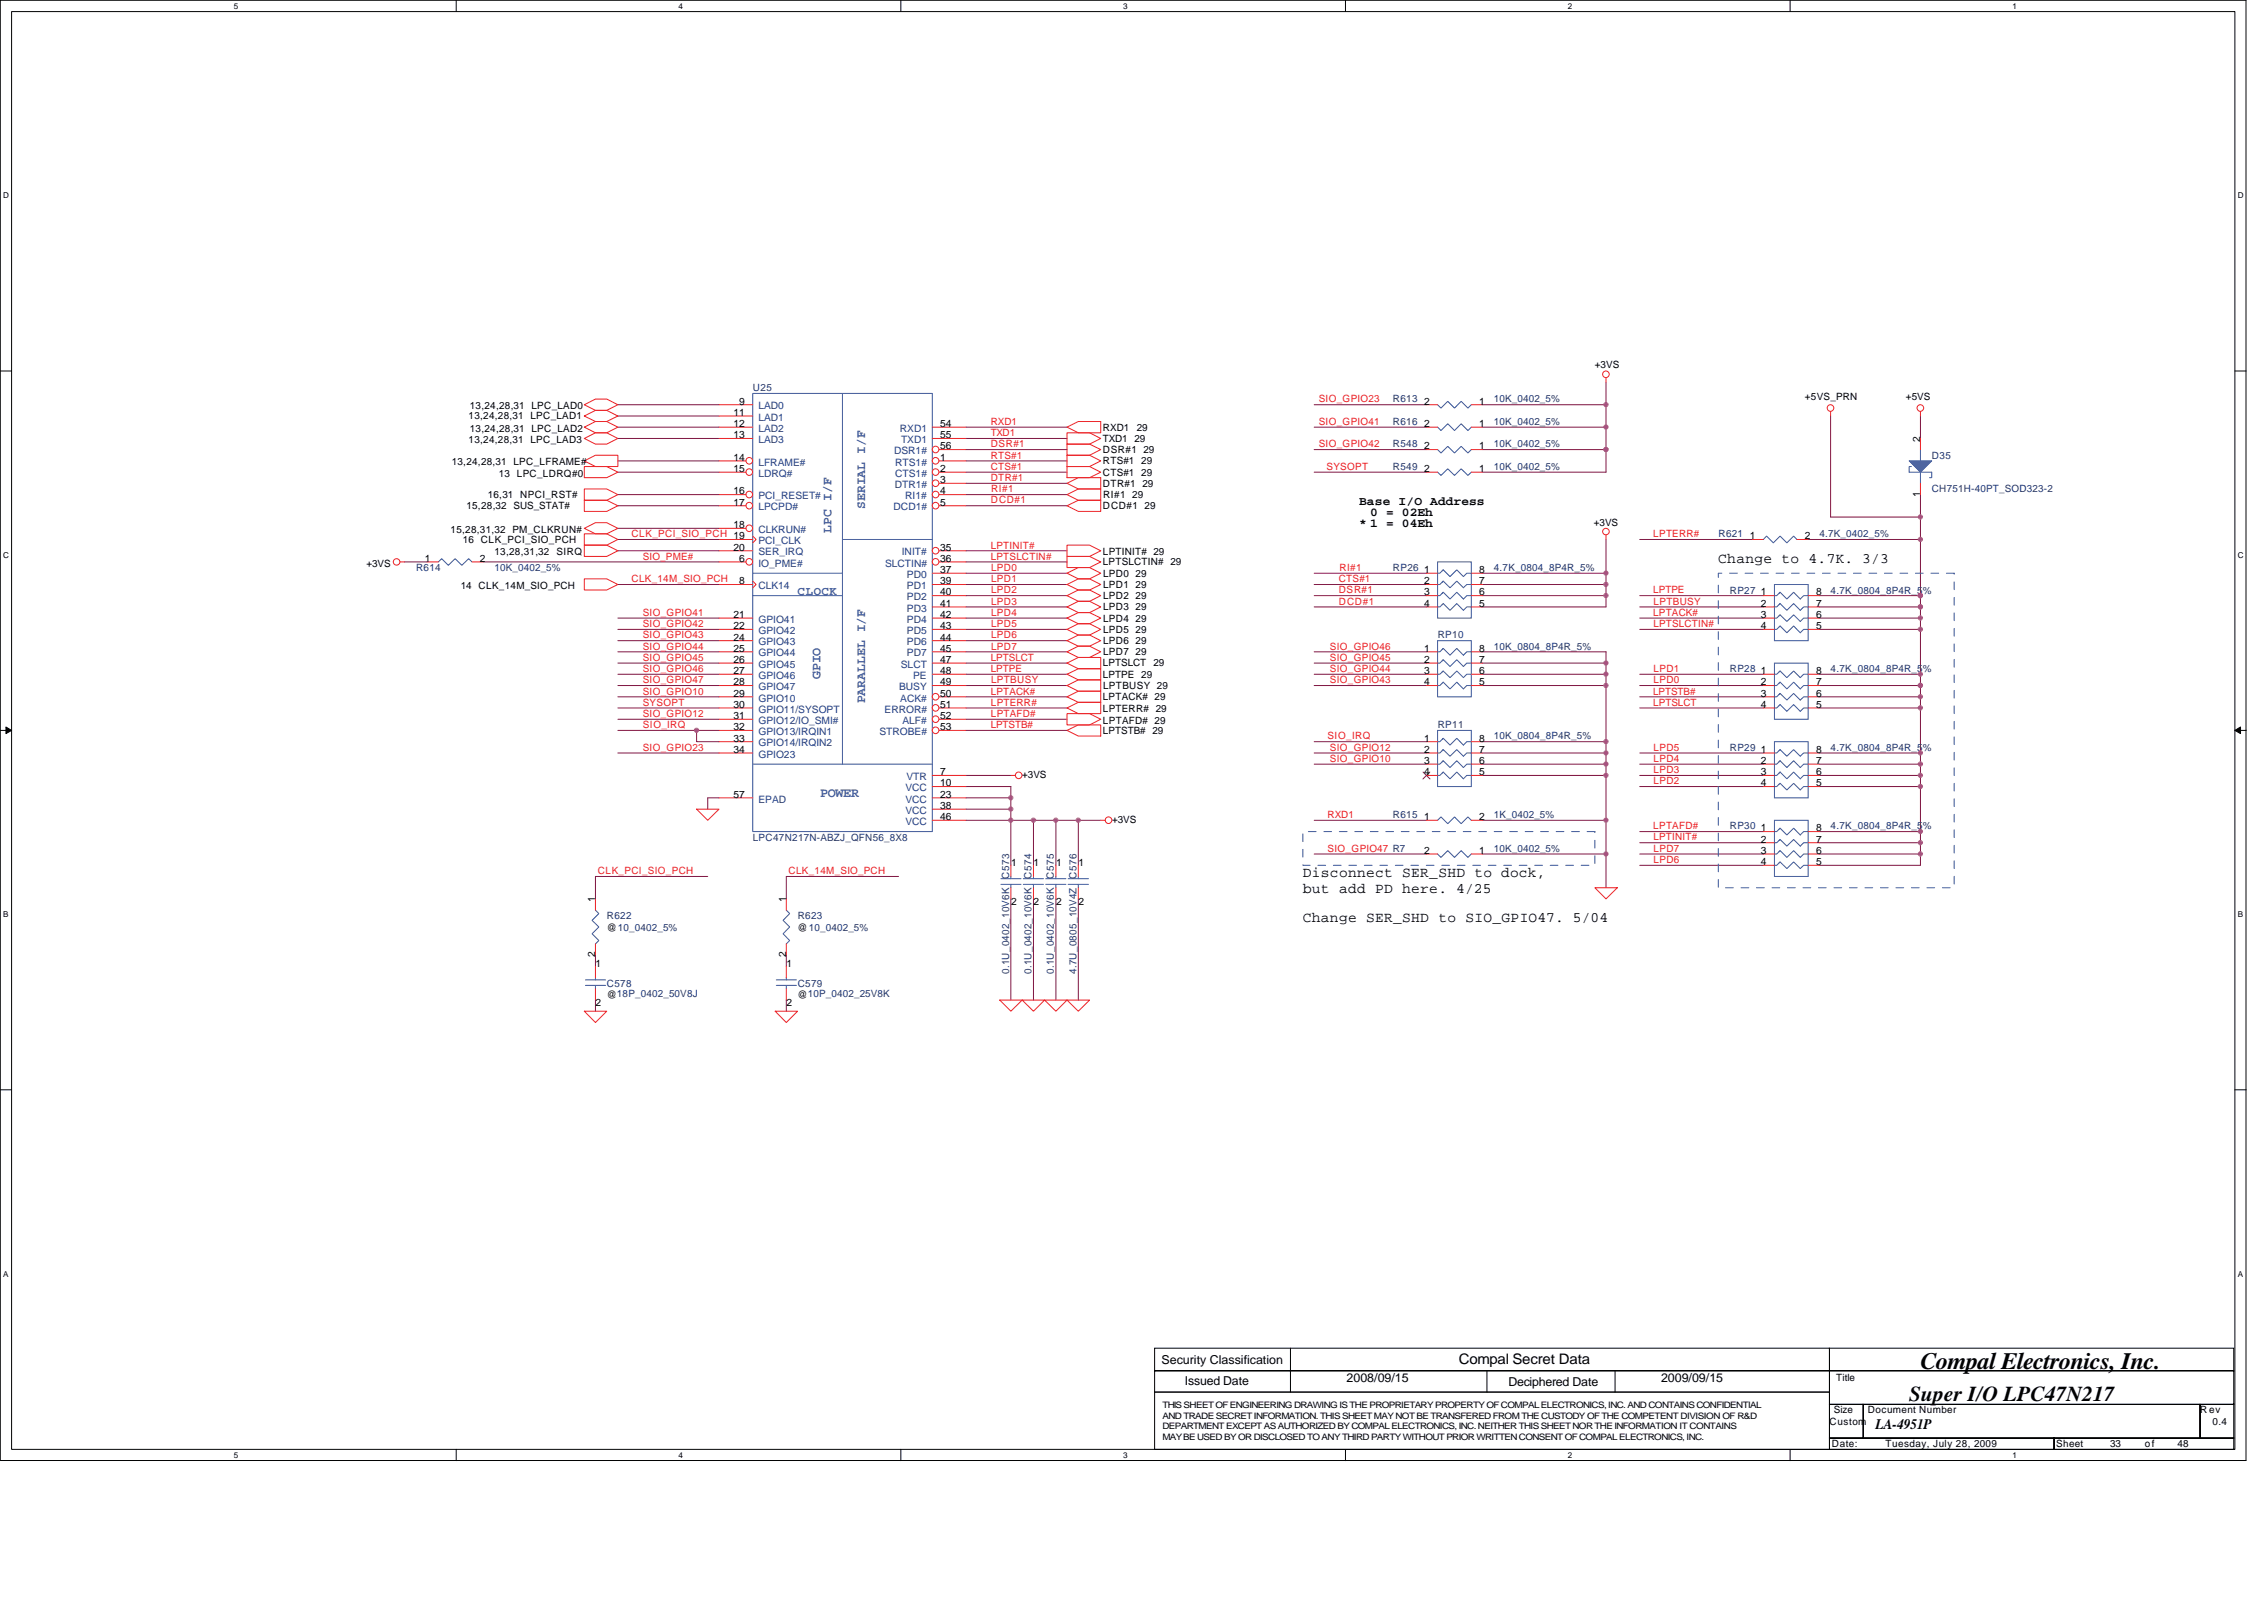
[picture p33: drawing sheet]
<svg xmlns="http://www.w3.org/2000/svg" width="297mm" height="210mm" viewBox="0 0 297 210" stroke-linecap="round" stroke-linejoin="round" font-family="sans-serif">
<defs><g id="words">
<text font-size="3.1" fill="#010202" x="252" y="179.6">Compal Electronics, Inc.</text>
<text font-size="2.8" fill="#010202" x="250.5" y="183.8">Super I/O LPC47N217</text>
<g font-size="1.9" fill="#010202">
<text x="225.4" y="73.8">Change to 4.7K. 3/3</text>
<text x="170.9" y="115">Disconnect SER_SHD to dock,</text>
<text x="170.9" y="117.1">but add PD here. 4/25</text>
<text x="170.9" y="120.9">Change SER_SHD to SIO_GPIO47. 5/04</text>
<text x="191.4" y="179">Compal Secret Data</text>
<text x="246.1" y="187.4">LA-4951P</text>
</g>
<g font-size="1.8" fill="#3953a4">
<text x="109.1" y="69.9" transform="rotate(-90 109.1 69.9)">LPC I/F</text>
<text x="113.5" y="66.8" transform="rotate(-90 113.5 66.8)">SERIAL I/F</text>
<text x="107.6" y="89" transform="rotate(-90 107.6 89)">GPIO</text>
<text x="113.5" y="92.3" transform="rotate(-90 113.5 92.3)">PARALLEL I/F</text>
<text x="107.6" y="104.6">POWER</text>
</g>
<g font-size="1.6" fill="#010202">
<text x="178.3" y="69.1">* 1 = 04Eh</text>
<text x="178.3" y="66.2">Base I/O Address</text>
<text x="179.8" y="67.7">0 = 02Eh</text>
<text x="152.4" y="178.9">Security Classification</text>
<text x="155.5" y="181.6">Issued Date</text>
<text x="176.7" y="181.2">2008/09/15</text>
<text x="197.9" y="181.8">Deciphered Date</text>
<text x="217.9" y="181.2">2009/09/15</text>
</g>
<text font-size="1.6" fill="#3953a4" x="104.6" y="78">CLOCK</text>
<g font-size="1.3" fill="#010202">
<text x="61.6" y="53.7">13,24,28,31 LPC_LAD0</text>
<text x="97" y="53.1">9</text>
<text x="186.8" y="53.1">2</text>
<text x="194.1" y="53.1">1</text>
<text x="209.3" y="48.2">+3VS</text>
<text x="236.8" y="52.5">+5VS_PRN</text>
<text x="250.1" y="52.5">+5VS</text>
<text x="61.5" y="55">13,24,28,31 LPC_LAD1</text>
<text x="61.5" y="58.1">13,24,28,31 LPC_LAD3</text>
<text x="61.6" y="56.6">13,24,28,31 LPC_LAD2</text>
<text x="96.2" y="54.5">11</text>
<text x="96.2" y="56">12</text>
<text x="96.2" y="57.5">13</text>
<text x="123.4" y="56">54</text>
<text x="123.4" y="58.9">56</text>
<text x="123.4" y="57.5">55</text>
<text x="144.7" y="58">TXD1 29</text>
<text x="144.7" y="59.4">DSR#1 29</text>
<text x="144.7" y="56.5">RXD1</text>
<text x="149.1" y="56.5">29</text>
<text x="186.8" y="56">2</text>
<text x="186.8" y="58.9">2</text>
<text x="194.1" y="56">1</text>
<text x="194.1" y="58.9">1</text>
<text x="251.9" y="57.9" transform="rotate(-90 251.9 57.9)">2</text>
<text x="59.3" y="61">13,24,28,31 LPC_LFRAME#</text>
<text x="64" y="65.3">16,31 NPCI_RST#</text>
<text x="65.5" y="62.5">13 LPC_LDRQ#0</text>
<text x="96.2" y="60.4">14</text>
<text x="96.2" y="61.9">15</text>
<text x="96.2" y="64.9">16</text>
<text x="123.4" y="63.4">3</text>
<text x="123.4" y="60.4">1</text>
<text x="123.4" y="61.9">2</text>
<text x="123.4" y="64.9">4</text>
<text x="144.7" y="63.8">DTR#1 29</text>
<text x="144.7" y="62.4">CTS#1 29</text>
<text x="144.7" y="60.9">RTS#1 29</text>
<text x="144.7" y="65.3">RI#1 29</text>
<text x="186.8" y="61.9">2</text>
<text x="194.1" y="61.9">1</text>
<text x="251.9" y="65.2" transform="rotate(-90 251.9 65.2)">1</text>
<text x="59.1" y="69.9">15,28,31,32 PM_CLKRUN#</text>
<text x="60.7" y="71.2">16 CLK_PCI_SIO_PCH</text>
<text x="61.2" y="66.8">15,28,32 SUS_STAT#</text>
<text x="96.2" y="66.3">17</text>
<text x="96.2" y="69.3">18</text>
<text x="123.4" y="66.3">5</text>
<text x="144.7" y="66.8">DCD#1 29</text>
<text x="209.1" y="69">+3VS</text>
<text x="229.6" y="70.7">1</text>
<text x="236.8" y="70.7">2</text>
<text x="48.1" y="74.3">+3VS</text>
<text x="55.7" y="73.7">1</text>
<text x="60.4" y="77.3">14 CLK_14M_SIO_PCH</text>
<text x="63" y="73.7">2</text>
<text x="64.9" y="72.8">13,28,31,32 SIRQ</text>
<text x="96.2" y="72.2">20</text>
<text x="97" y="73.7">6</text>
<text x="97" y="76.6">8</text>
<text x="123.4" y="73.7">36</text>
<text x="123.4" y="72.2">35</text>
<text x="123.4" y="75.2">37</text>
<text x="123.4" y="76.6">39</text>
<text x="144.7" y="72.8">LPTINIT# 29</text>
<text x="144.7" y="74.2">LPTSLCTIN# 29</text>
<text x="144.7" y="75.6">LPD0 29</text>
<text x="144.7" y="77.1">LPD1 29</text>
<text x="186.8" y="75.2">1</text>
<text x="186.8" y="76.6">2</text>
<text x="194.1" y="75.2">8</text>
<text x="194.1" y="76.6">7</text>
<text x="96.2" y="81">21</text>
<text x="96.2" y="82.5">22</text>
<text x="123.4" y="78.1">40</text>
<text x="123.4" y="79.6">41</text>
<text x="123.4" y="81">42</text>
<text x="123.4" y="82.5">43</text>
<text x="144.7" y="83">LPD5 29</text>
<text x="144.7" y="81.5">LPD4 29</text>
<text x="144.7" y="80">LPD3 29</text>
<text x="144.7" y="78.6">LPD2 29</text>
<text x="186.8" y="78.1">3</text>
<text x="186.8" y="79.6">4</text>
<text x="194.1" y="78.1">6</text>
<text x="194.1" y="79.6">5</text>
<text x="231" y="78.1">1</text>
<text x="231" y="79.6">2</text>
<text x="231" y="81">3</text>
<text x="231" y="82.5">4</text>
<text x="238.3" y="78.1">8</text>
<text x="238.3" y="79.6">7</text>
<text x="238.3" y="81">6</text>
<text x="238.3" y="82.5">5</text>
<text x="96.2" y="84">24</text>
<text x="96.2" y="85.5">25</text>
<text x="96.2" y="86.9">26</text>
<text x="96.2" y="88.4">27</text>
<text x="96.2" y="89.9">28</text>
<text x="123.4" y="84">44</text>
<text x="123.4" y="85.5">45</text>
<text x="123.4" y="89.9">49</text>
<text x="123.4" y="88.4">48</text>
<text x="123.4" y="86.9">47</text>
<text x="144.7" y="88.9">LPTPE 29</text>
<text x="144.7" y="87.4">LPTSLCT</text>
<text x="144.7" y="84.5">LPD6 29</text>
<text x="144.7" y="85.9">LPD7 29</text>
<text x="151.3" y="87.4">29</text>
<text x="186.8" y="85.5">1</text>
<text x="186.8" y="86.9">2</text>
<text x="186.8" y="88.4">3</text>
<text x="186.8" y="89.9">4</text>
<text x="194.1" y="85.5">8</text>
<text x="194.1" y="86.9">7</text>
<text x="194.1" y="88.4">6</text>
<text x="194.1" y="89.9">5</text>
<text x="231" y="88.4">1</text>
<text x="231" y="89.9">2</text>
<text x="238.3" y="88.4">8</text>
<text x="238.3" y="89.9">7</text>
<text x="96.2" y="91.4">29</text>
<text x="96.2" y="92.8">30</text>
<text x="96.2" y="94.3">31</text>
<text x="96.2" y="95.8">32</text>
<text x="123.4" y="91.4">50</text>
<text x="123.4" y="94.3">52</text>
<text x="123.4" y="92.8">51</text>
<text x="123.4" y="95.8">53</text>
<text x="144.7" y="93.4">LPTERR# 29</text>
<text x="144.7" y="91.8">LPTACK# 29</text>
<text x="144.7" y="94.9">LPTAFD# 29</text>
<text x="144.7" y="90.4">LPTBUSY 29</text>
<text x="231" y="91.4">3</text>
<text x="231" y="92.8">4</text>
<text x="238.3" y="91.4">6</text>
<text x="238.3" y="92.8">5</text>
<text x="96.2" y="97.3">33</text>
<text x="96.2" y="98.7">34</text>
<text x="123.4" y="101.7">7</text>
<text x="134.1" y="102">+3VS</text>
<text x="144.7" y="96.3">LPTSTB# 29</text>
<text x="186.8" y="97.3">1</text>
<text x="186.8" y="98.7">2</text>
<text x="186.8" y="100.2">3</text>
<text x="186.8" y="101.7">4</text>
<text x="194.1" y="97.3">8</text>
<text x="194.1" y="98.7">7</text>
<text x="194.1" y="100.2">6</text>
<text x="194.1" y="101.7">5</text>
<text x="231" y="98.7">1</text>
<text x="231" y="100.2">2</text>
<text x="231" y="101.7">3</text>
<text x="238.3" y="98.7">8</text>
<text x="238.3" y="100.2">7</text>
<text x="238.3" y="101.7">6</text>
<text x="96.2" y="104.6">57</text>
<text x="123.4" y="104.6">23</text>
<text x="123.4" y="107.6">46</text>
<text x="123.4" y="106.1">38</text>
<text x="123.4" y="103.1">10</text>
<text x="145.9" y="107.9">+3VS</text>
<text x="186.8" y="107.6">1</text>
<text x="194.1" y="107.6">2</text>
<text x="231" y="103.1">4</text>
<text x="238.3" y="103.1">5</text>
<text x="132.6" y="113.6">1</text>
<text x="135.6" y="113.6">1</text>
<text x="138.6" y="113.6">1</text>
<text x="141.5" y="113.6">1</text>
<text x="186.8" y="112">2</text>
<text x="194.1" y="112">1</text>
<text x="231" y="109">1</text>
<text x="231" y="110.5">2</text>
<text x="231" y="112">3</text>
<text x="231" y="113.5">4</text>
<text x="238.3" y="109">8</text>
<text x="238.3" y="110.5">7</text>
<text x="238.3" y="112">6</text>
<text x="238.3" y="113.5">5</text>
<text x="78.1" y="118.3" transform="rotate(-90 78.1 118.3)">1</text>
<text x="103.1" y="118.3" transform="rotate(-90 103.1 118.3)">1</text>
<text x="132.6" y="118.7">2</text>
<text x="135.6" y="118.7">2</text>
<text x="138.6" y="118.7">2</text>
<text x="141.5" y="118.7">2</text>
<text x="78.1" y="125.6" transform="rotate(-90 78.1 125.6)">2</text>
<text x="79.6" y="122">@10_0402_5%</text>
<text x="103.1" y="125.6" transform="rotate(-90 103.1 125.6)">2</text>
<text x="104.6" y="122">@10_0402_5%</text>
<text x="78.1" y="126.9">1</text>
<text x="78.1" y="131.9">2</text>
<text x="79.6" y="130.9">@18P_0402_50V8J</text>
<text x="103.2" y="126.9">1</text>
<text x="103.2" y="131.9">2</text>
<text x="104.6" y="130.9">@10P_0402_25V8K</text>
<text x="240.6" y="185.4">Size</text>
<text x="240.9" y="181.1">Title</text>
<text x="245" y="185.4">Document Number</text>
<text x="288.6" y="185.4">R ev</text>
<text x="240" y="186.9">Custom</text>
<text x="240.3" y="189.8">Date:</text>
<text x="247.4" y="189.8">Tuesday, July 28, 2009</text>
<text x="269.8" y="189.8">Sheet</text>
<text x="276.9" y="189.8">33</text>
<text x="281.4" y="189.8">of</text>
<text x="285.7" y="189.8">48</text>
<text x="290.3" y="186.9">0.4</text>
</g>
<g font-size="1.3" fill="#282973">
<text x="98.8" y="51.3">U25</text>
<text x="182.7" y="52.8">R613</text>
<text x="196" y="52.8">10K_0402_5%</text>
<text x="182.7" y="55.7">R616</text>
<text x="182.7" y="58.7">R548</text>
<text x="196" y="55.7">10K_0402_5%</text>
<text x="196" y="58.7">10K_0402_5%</text>
<text x="182.7" y="61.6">R549</text>
<text x="196" y="61.6">10K_0402_5%</text>
<text x="253.4" y="60.2">D35</text>
<text x="253.4" y="64.6">CH751H-40PT_SOD323-2</text>
<text x="225.5" y="70.5">R621</text>
<text x="238.7" y="70.5">4.7K_0402_5%</text>
<text x="54.6" y="74.9">R614</text>
<text x="64.9" y="74.9">10K_0402_5%</text>
<text x="182.7" y="74.9">RP26</text>
<text x="196" y="74.9">4.7K_0804_8P4R_5%</text>
<text x="226.9" y="77.8">RP27</text>
<text x="240.2" y="77.8">4.7K_0804_8P4R_5%</text>
<text x="188.6" y="83.7">RP10</text>
<text x="196" y="85.2">10K_0804_8P4R_5%</text>
<text x="226.9" y="88.2">RP28</text>
<text x="240.2" y="88.2">4.7K_0804_8P4R_5%</text>
<text x="188.6" y="95.5">RP11</text>
<text x="196" y="97">10K_0804_8P4R_5%</text>
<text x="226.9" y="98.5">RP29</text>
<text x="240.2" y="98.5">4.7K_0804_8P4R_5%</text>
<text x="182.7" y="107.3">R615</text>
<text x="196" y="107.3">1K_0402_5%</text>
<text x="98.8" y="110.3">LPC47N217N-ABZJ_QFN56_8X8</text>
<text x="196" y="111.7">10K_0402_5%</text>
<text x="226.9" y="108.8">RP30</text>
<text x="240.2" y="108.8">4.7K_0804_8P4R_5%</text>
<text x="132.4" y="115.2" transform="rotate(-90 132.4 115.2)">C573</text>
<text x="135.3" y="115.2" transform="rotate(-90 135.3 115.2)">C574</text>
<text x="138.3" y="115.2" transform="rotate(-90 138.3 115.2)">C575</text>
<text x="141.2" y="115.2" transform="rotate(-90 141.2 115.2)">C576</text>
<text x="79.6" y="120.6">R622</text>
<text x="104.7" y="120.6">R623</text>
<text x="79.6" y="129.4">C578</text>
<text x="104.7" y="129.4">C579</text>
<text x="132.4" y="127.8" transform="rotate(-90 132.4 127.8)">0.1U_0402_10V6K</text>
<text x="135.3" y="127.8" transform="rotate(-90 135.3 127.8)">0.1U_0402_10V6K</text>
<text x="138.3" y="127.8" transform="rotate(-90 138.3 127.8)">0.1U_0402_10V6K</text>
<text x="141.2" y="127.8" transform="rotate(-90 141.2 127.8)">4.7U_0805_10V4Z</text>
</g>
<g font-size="1.3" fill="#1d437e">
<text x="99.5" y="53.7">LAD0</text>
<text x="99.5" y="55.2">LAD1</text>
<text x="99.5" y="56.6">LAD2</text>
<text x="99.5" y="58.1">LAD3</text>
<text x="117.3" y="59.6">DSR1#</text>
<text x="118.1" y="56.6">RXD1</text>
<text x="118.2" y="58.1">TXD1</text>
<text x="99.5" y="61.1">LFRAME#</text>
<text x="99.5" y="62.5">LDRQ#</text>
<text x="99.5" y="65.5">PCI_RESET#</text>
<text x="117.4" y="64">DTR1#</text>
<text x="117.5" y="61.1">RTS1#</text>
<text x="117.5" y="62.5">CTS1#</text>
<text x="118.8" y="65.5">RI1#</text>
<text x="99.5" y="66.9">LPCPD#</text>
<text x="99.5" y="69.9">CLKRUN#</text>
<text x="99.5" y="71.4">PCI_CLK</text>
<text x="117.2" y="66.9">DCD1#</text>
<text x="99.5" y="72.9">SER_IRQ</text>
<text x="99.5" y="74.3">IO_PME#</text>
<text x="99.5" y="77.3">CLK14</text>
<text x="116.1" y="74.3">SLCTIN#</text>
<text x="118.3" y="72.9">INIT#</text>
<text x="119" y="75.8">PD0</text>
<text x="119" y="77.3">PD1</text>
<text x="99.5" y="81.7">GPIO41</text>
<text x="99.5" y="83.2">GPIO42</text>
<text x="119" y="78.7">PD2</text>
<text x="119" y="80.2">PD3</text>
<text x="119" y="81.7">PD4</text>
<text x="119" y="83.2">PD5</text>
<text x="99.5" y="84.6">GPIO43</text>
<text x="99.5" y="86.1">GPIO44</text>
<text x="99.5" y="87.6">GPIO45</text>
<text x="99.5" y="89">GPIO46</text>
<text x="118.2" y="87.6">SLCT</text>
<text x="119" y="84.6">PD6</text>
<text x="119" y="86.1">PD7</text>
<text x="119.8" y="89">PE</text>
<text x="99.5" y="90.5">GPIO47</text>
<text x="99.5" y="92">GPIO10</text>
<text x="99.5" y="93.5">GPIO11/SYSOPT</text>
<text x="99.5" y="95">GPIO12/IO_SMI#</text>
<text x="116.1" y="93.5">ERROR#</text>
<text x="118" y="90.5">BUSY</text>
<text x="118.1" y="92">ACK#</text>
<text x="118.4" y="95">ALF#</text>
<text x="99.5" y="96.4">GPIO13/IRQIN1</text>
<text x="99.5" y="97.9">GPIO14/IRQIN2</text>
<text x="99.5" y="99.4">GPIO23</text>
<text x="115.4" y="96.4">STROBE#</text>
<text x="99.5" y="105.3">EPAD</text>
<text x="118.8" y="105.3">VCC</text>
<text x="118.8" y="106.7">VCC</text>
<text x="118.8" y="103.8">VCC</text>
<text x="118.9" y="102.3">VTR</text>
<text x="118.8" y="108.2">VCC</text>
</g>
<g font-size="1.3" fill="#ed2024">
<text x="173" y="52.8">SIO_GPIO23</text>
<text x="130" y="57.2">TXD1</text>
<text x="130" y="55.7">RXD1</text>
<text x="130" y="58.7">DSR#1</text>
<text x="173" y="58.7">SIO_GPIO42</text>
<text x="173" y="55.7">SIO_GPIO41</text>
<text x="130" y="61.6">CTS#1</text>
<text x="130" y="60.2">RTS#1</text>
<text x="130" y="63.1">DTR#1</text>
<text x="130" y="64.6">RI#1</text>
<text x="174" y="61.6">SYSOPT</text>
<text x="82.8" y="70.5">CLK_PCI_SIO_PCH 19</text>
<text x="130" y="66">DCD#1</text>
<text x="130" y="71.9">LPTINIT#</text>
<text x="216.9" y="70.5">LPTERR#</text>
<text x="82.8" y="76.4">CLK_14M_SIO_PCH</text>
<text x="84.3" y="73.4">SIO_PME#</text>
<text x="130" y="73.4">LPTSLCTIN#</text>
<text x="130" y="74.9">LPD0</text>
<text x="130" y="76.4">LPD1</text>
<text x="130" y="77.8">LPD2</text>
<text x="175.7" y="76.4">CTS#1</text>
<text x="175.7" y="77.8">DSR#1</text>
<text x="175.7" y="74.9">RI#1</text>
<text x="216.9" y="77.8">LPTPE</text>
<text x="84.3" y="80.8">SIO_GPIO41</text>
<text x="84.3" y="82.3">SIO_GPIO42</text>
<text x="84.3" y="83.7">SIO_GPIO43</text>
<text x="130" y="79.3">LPD3</text>
<text x="130" y="80.8">LPD4</text>
<text x="130" y="82.3">LPD5</text>
<text x="130" y="83.7">LPD6</text>
<text x="175.7" y="79.3">DCD#1</text>
<text x="216.9" y="80.8">LPTACK#</text>
<text x="216.9" y="82.3">LPTSLCTIN#</text>
<text x="217" y="79.3">LPTBUSY</text>
<text x="84.3" y="85.2">SIO_GPIO44</text>
<text x="84.3" y="86.7">SIO_GPIO45</text>
<text x="84.3" y="88.1">SIO_GPIO46</text>
<text x="84.3" y="89.6">SIO_GPIO47</text>
<text x="130" y="86.7">LPTSLCT</text>
<text x="130" y="88.1">LPTPE</text>
<text x="130" y="85.2">LPD7</text>
<text x="130" y="89.6">LPTBUSY</text>
<text x="174.5" y="85.2">SIO_GPIO46</text>
<text x="174.5" y="86.7">SIO_GPIO45</text>
<text x="174.5" y="89.6">SIO_GPIO43</text>
<text x="174.5" y="88.1">SIO_GPIO44</text>
<text x="217" y="88.1">LPD1</text>
<text x="217" y="89.6">LPD0</text>
<text x="84.3" y="91.1">SIO_GPIO10</text>
<text x="84.3" y="92.6">SYSOPT</text>
<text x="84.3" y="94">SIO_GPIO12</text>
<text x="84.3" y="95.5">SIO_IRQ</text>
<text x="130" y="91.1">LPTACK#</text>
<text x="130" y="92.6">LPTERR#</text>
<text x="130" y="95.5">LPTSTB#</text>
<text x="130" y="94">LPTAFD#</text>
<text x="216.9" y="92.6">LPTSLCT</text>
<text x="216.9" y="91.1">LPTSTB#</text>
<text x="84.3" y="98.5">SIO_GPIO23</text>
<text x="174.2" y="97">SIO_IRQ</text>
<text x="174.5" y="98.5">SIO_GPIO12</text>
<text x="174.5" y="99.9">SIO_GPIO10</text>
<text x="217" y="98.5">LPD5</text>
<text x="217" y="99.9">LPD4</text>
<text x="217" y="101.4">LPD3</text>
<text x="174.2" y="107.3">RXD1</text>
<text x="217" y="102.9">LPD2</text>
<text x="174.2" y="111.7">SIO_GPIO47 R7</text>
<text x="216.9" y="108.8">LPTAFD#</text>
<text x="216.9" y="110.2">LPTINIT#</text>
<text x="217" y="111.7">LPD7</text>
<text x="217" y="113.2">LPD6</text>
<text x="78.4" y="114.7">CLK_PCI_SIO_PCH</text>
<text x="103.5" y="114.7">CLK_14M_SIO_PCH</text>
</g>
<g font-size="1.2" fill="#010202">
<text x="152.5" y="184.7">THIS SHEET OF ENGINEERING DRAWING IS THE PROPRIETARY PROPERTY OF COMPAL ELECTRONICS, INC. AND CONTAINS CONFIDENTIAL</text>
<text x="152.5" y="186.1">AND TRADE SECRET INFORMATION. THIS SHEET MAY NOT BE TRANSFERED FROM THE CUSTODY OF THE COMPETENT DIVISION OF R&amp;D</text>
<text x="152.5" y="187.4">DEPARTMENT EXCEPT AS AUTHORIZED BY COMPAL ELECTRONICS, INC. NEITHER THIS SHEET NOR THE INFORMATION IT CONTAINS</text>
<text x="152.5" y="188.8">MAY BE USED BY OR DISCLOSED TO ANY THIRD PARTY WITHOUT PRIOR WRITTEN CONSENT OF COMPAL ELECTRONICS, INC.</text>
</g>
<g font-size="1.1" fill="#010202">
<text x="30.7" y="1.1">5</text>
<text x="89" y="1.1">4</text>
<text x="147.4" y="1.1">3</text>
<text x="205.7" y="1.1">2</text>
<text x="264" y="1.1">1</text>
<text x=".4" y="26">D</text>
<text x="293.6" y="26">D</text>
<text x=".4" y="73.2">C</text>
<text x="293.6" y="73.2">C</text>
<text x=".4" y="120.3">B</text>
<text x="293.6" y="120.3">B</text>
<text x=".4" y="167.4">A</text>
<text x="293.6" y="167.4">A</text>
<text x="30.7" y="191.2">5</text>
<text x="89" y="191.2">4</text>
<text x="147.4" y="191.2">3</text>
<text x="205.7" y="191.2">2</text>
<text x="264" y="191.2">1</text>
</g>
</g></defs>
<path d="M0 0h294.7v191.6h-294.7zM1.5 1.5h291.7v188.6h-291.7z" fill="none" stroke="#010202" stroke-width=".13"/>
<g fill="#fff">
<path d="M30.7 .2h.6v1.2h-.6z"/>
<path d="M30.7 190.2h.6v1.2h-.6z"/>
</g>
<path d="M59.9 0v1.5M59.9 190.1v1.5" fill="none" stroke="#010202" stroke-width=".13"/>
<g fill="#fff">
<path d="M89 .2h.6v1.2h-.6z"/>
<path d="M89 190.2h.6v1.2h-.6z"/>
</g>
<path d="M118.2 0v1.5M118.2 190.1v1.5" fill="none" stroke="#010202" stroke-width=".13"/>
<g fill="#fff">
<path d="M147.4 .2h.5v1.2h-.5z"/>
<path d="M147.4 190.2h.5v1.2h-.5z"/>
</g>
<path d="M176.5 0v1.5M176.5 190.1v1.5" fill="none" stroke="#010202" stroke-width=".13"/>
<g fill="#fff">
<path d="M205.7 .2h.6v1.2h-.6z"/>
<path d="M205.7 190.2h.6v1.2h-.6z"/>
</g>
<path d="M234.9 0v1.5M234.9 190.1v1.5" fill="none" stroke="#010202" stroke-width=".13"/>
<g fill="#fff">
<path d="M264 .2h.6v1.2h-.6z"/>
<path d="M264 190.2h.6v1.2h-.6z"/>
<path d="M.4 25.1h.8v1.2h-.8z"/>
<path d="M293.6 25.1h.7v1.2h-.7z"/>
<path d="M.4 72.2h.8v1.2h-.8z"/>
<path d="M293.6 72.2h.7v1.2h-.7z"/>
</g>
<path d="M0 48.7h1.5M293.2 48.7h1.5" fill="none" stroke="#010202" stroke-width=".13"/>
<g fill="#fff">
<path d="M.4 119.4h.7v1.1h-.7z"/>
<path d="M293.6 119.4h.7v1.1h-.7z"/>
</g>
<path d="M0 95.8h1.5M293.2 95.8h1.5" fill="none" stroke="#010202" stroke-width=".13"/>
<path d="M.8 95.4l.7 .4-.7 .4z" fill="#010202"/>
<path d="M.8 95.4l.7 .4-.7 .4z" fill="none" stroke="#010202" stroke-width=".13"/>
<path d="M293.2 95.8l.8-.4v.8z" fill="#010202"/>
<path d="M293.2 95.8l.8-.4v.8z" fill="none" stroke="#010202" stroke-width=".13"/>
<g fill="#fff">
<path d="M.4 166.5h.7v1.2h-.7z"/>
<path d="M293.6 166.5h.7v1.2h-.7z"/>
</g>
<g fill="none" stroke="#010202" stroke-width=".13">
<path d="M0 142.9h1.5M293.2 142.9h1.5M151.5 176.8h88.5v3h-88.5zM151.5 179.8h88.5v2.8h-88.5zM169.3 176.8v5.8M195.1 179.8v2.8M211.9 179.8v2.8M240 176.8h53.1v3h-53.1zM240 179.8h53.1v4.4h-53.1zM151.5 182.6h88.5v7.5h-88.5zM240 188.6h29.5v1.5h-29.5zM240 184.2h4.5v4.4h-4.5z"/>
<path d="M244.5 184.2h44.1v4.4h-44.1zM269.5 188.6h23.6v1.5h-23.6zM288.6 184.2h4.5v4.4h-4.5z"/>
</g>
<g fill="none" stroke="#7f1542" stroke-width=".13">
<path d="M81.1 57.5h13.2M81.1 54.6h13.2M81.1 56h13.2M81.1 53.1h13.2M126.7 57.5h13.3M126.7 56h13.3M126.7 59h13.3M172.4 56h14.8M172.4 53.1h14.8M172.4 59h14.8M194.5 56h16.2v5.9h-16.2M194.5 53.1h16.2"/>
<path d="M194.5 59h16.2M210.7 50.1v5.9M240.2 54.6v13.2M252 54.6v2.9M53.1 73.7h2.9M63.4 73.7h30.9M81.1 76.7h13.2M81.1 70.8h13.2M81.1 64.9h13.2M81.1 60.4h13.2M81.1 66.3h13.2M81.1 72.2h13.2"/>
<path d="M81.1 61.9h13.2M81.1 69.3h13.2M126.7 78.1h13.3M126.7 79.6h13.3M126.7 76.7h13.3M126.7 64.9h13.3M126.7 73.7h13.3M126.7 60.4h13.3M126.7 66.3h13.3M126.7 72.2h13.3M126.7 61.9h13.3M126.7 63.4h13.3"/>
<path d="M126.7 75.2h13.3M172.4 75.2h14.8M172.4 78.1h14.8M172.4 79.6h14.8M172.4 76.7h14.8M172.4 61.9h14.8M194.5 76.7h16.2M194.5 75.2h16.2M194.5 78.1h16.2M210.7 70.8v8.8h-16.2M215.1 78.1h16.2M215.1 70.8h14.8"/>
<path d="M215.1 79.6h16.2M237.2 70.8h14.8M238.7 78.1h13.3M238.7 79.6h13.3M240.2 67.8h11.8M252 64.9v48.6h-13.3M81.1 81.1h13.2M81.1 82.5h13.2M81.1 98.8h13.2M81.1 92.9h13.2M81.1 89.9h13.2M81.1 88.4h13.2"/>
<path d="M81.1 84h13.2M81.1 85.5h13.2M81.1 87h13.2M81.1 94.3h13.2M81.1 95.8h13.2M81.1 91.4h13.2M91.4 95.8v1.5h2.9M126.7 81.1h13.3M126.7 82.5h13.3M126.7 92.9h13.3M126.7 89.9h13.3M126.7 91.4h13.3"/>
<path d="M126.7 88.4h13.3M126.7 84h13.3M126.7 85.5h13.3M126.7 87h13.3M126.7 95.8h13.3M126.7 94.3h13.3M172.4 98.8h14.8M172.4 89.9h14.8M172.4 88.4h14.8M172.4 85.5h14.8M172.4 87h14.8M172.4 97.3h14.8"/>
<path d="M194.5 85.5h16.2v22.1M194.5 98.8h16.2M194.5 89.9h16.2M194.5 88.4h16.2M194.5 87h16.2M194.5 97.3h16.2M215.1 81.1h16.2M215.1 82.5h16.2M215.1 98.8h16.2M215.1 92.9h16.2M215.1 89.9h16.2M215.1 91.4h16.2"/>
<path d="M215.1 88.4h16.2M238.7 81.1h13.3M238.7 82.5h13.3M238.7 98.8h13.3M238.7 92.9h13.3M238.7 89.9h13.3M238.7 91.4h13.3M238.7 88.4h13.3M92.9 115h-14.8v2.9M94.3 104.6h-1.4v1.5M117.9 115h-14.7v2.9M126.7 101.7h5.9"/>
<path d="M126.7 104.6h5.9M126.7 106.1h5.9M126.7 103.2h5.9v10.3M126.7 107.6h17.7M132.6 117.9v13.3M135.6 107.6v5.9M135.6 117.9v13.3M138.5 107.6v5.9M138.5 117.9v13.3M141.5 107.6v5.9M141.5 117.9v13.3M172.4 100.2h14.8"/>
<path d="M172.4 112h14.8M172.4 107.6h14.8M194.5 100.2h16.2M194.5 101.7h16.2M194.5 107.6h16.2M210.7 107.6v4.4h-16.2M210.7 112v4.4M215.1 110.5h16.2M215.1 103.2h16.2M215.1 100.2h16.2M215.1 101.7h16.2M215.1 109.1h16.2"/>
<path d="M215.1 112h16.2M215.1 113.5h16.2M238.7 103.2h13.3M238.7 100.2h13.3M238.7 101.7h13.3M238.7 110.5h13.3M238.7 109.1h13.3M238.7 112h13.3M78.1 125.3v1.4M78.1 131.2v1.4M103.2 125.3v1.4M103.2 131.2v1.4"/>
</g>
<g fill="none" stroke="#ed2024" stroke-width=".13">
<path d="M76.7 54.6l1.4-.8h1.5l1.5 .8-1.5 .7h-1.5zM76.7 53.1l1.4-.8h1.5l1.5 .8-1.5 .7h-1.5zM76.7 56l1.4-.7h1.5l1.5 .7-1.5 .8h-1.5zM76.7 57.5l1.4-.7h1.5l1.5 .7-1.5 .7h-1.5zM94.3 56h4.5M94.3 53.1h4.5M94.3 54.6h4.5M94.3 57.5h4.5M140 56.8h3l1.4 .7-1.4 .7h-3zM140 58.2h3l1.4 .8-1.4 .7h-3zM140 59.7h3l1.4 .7-1.4 .8h-3zM140 56l1.5-.7h2.9v1.5h-2.9z"/>
<path d="M187.2 56h1.4M193 56h1.5M210.7 49.5v.6M240.2 54v.6M252 54v.6M52.5 73.7h.6M56 73.7h1.5M61.9 73.7h1.5M76.7 75.9h2.9l1.5 .8-1.5 .7h-2.9zM76.7 70h2.9l1.5 .8-1.5 .7h-2.9zM76.7 65.6h2.9l1.5 .7-1.5 .8h-2.9zM76.7 60.4l1.4-.7h3v1.5h-3z"/>
<path d="M76.7 61.2h2.9l1.5 .7-1.5 .7h-2.9zM76.7 71.5h2.9l1.5 .7-1.5 .8h-2.9zM76.7 69.3l1.4-.7h1.5l1.5 .7-1.5 .7h-1.5zM76.7 64.1h2.9l1.5 .8-1.5 .7h-2.9zM140 79.6l1.5-.7h1.5l1.4 .7-1.4 .7h-1.5zM140 75.2l1.5-.8h1.5l1.4 .8-1.4 .7h-1.5zM140 78.1l1.5-.7h1.5l1.4 .7-1.4 .8h-1.5zM140 76.7l1.5-.8h1.5l1.4 .8-1.4 .7h-1.5zM140 61.2h3l1.4 .7-1.4 .7h-3zM140 71.5h3l1.4 .7-1.4 .8h-3zM140 73h3l1.4 .7-1.4 .7h-3zM140 63.4l1.5-.8h2.9v1.5h-2.9z"/>
<path d="M140 66.3l1.5-.7h2.9v1.5h-2.9zM140 64.9l1.5-.8h2.9v1.5h-2.9zM187.2 61.9h1.4M193 61.9h1.5M210.7 70.2v.6M140 82.5l1.5-.7h1.5l1.4 .7-1.4 .8h-1.5zM140 84l1.5-.7h1.5l1.4 .7-1.4 .7h-1.5zM140 81.1l1.5-.8h1.5l1.4 .8-1.4 .7h-1.5zM140 85.5l1.5-.8h1.5l1.4 .8-1.4 .7h-1.5zM140 89.9l1.5-.7h2.9v1.5h-2.9zM140 88.4l1.5-.7h2.9v1.5h-2.9zM140 87l1.5-.8h2.9v1.5h-2.9z"/>
<path d="M140 91.4l1.5-.7h2.9v1.4h-2.9zM140 92.9l1.5-.8h2.9v1.5h-2.9zM140 93.6h3l1.4 .7-1.4 .8h-3zM140 95.8l1.5-.7h2.9v1.4h-2.9zM231.3 98.8h1.5M237.2 98.8h1.5M78.1 117.9v1.5M91.4 106.1h2.9l-1.4 1.5zM103.2 117.9v1.5M132.6 113.5v1.5M132.6 116.4v1.5M132.6 101.7h.6"/>
<path d="M138.5 113.5v1.5M138.5 116.4v1.5M141.5 113.5v1.5M141.5 116.4v1.5M144.4 107.6h.6M187.2 107.6h1.4M187.2 112h1.4M193 107.6h1.5M193 112h1.5M209.3 116.4h2.9l-1.5 1.5zM231.3 101.7h1.5M231.3 100.2h1.5"/>
<path d="M231.3 103.2h1.5M237.2 101.7h1.5M237.2 100.2h1.5M237.2 103.2h1.5M76.7 132.6h2.9l-1.5 1.5zM78.1 123.8v1.5M101.7 132.6h2.9l-1.4 1.5zM103.2 123.8v1.5M131.2 131.2h2.9l-1.5 1.4zM134.1 131.2h3l-1.5 1.4zM137.1 131.2h2.9l-1.5 1.4zM140 131.2h3l-1.5 1.4z"/>
<circle cx="210.7" cy="49.1" r=".43"/>
<circle cx="240.2" cy="53.5" r=".43"/>
<circle cx="252" cy="53.5" r=".43"/>
<circle cx="52" cy="73.7" r=".43"/>
<circle cx="210.7" cy="69.7" r=".43"/>
<circle cx="133.7" cy="101.7" r=".43"/>
<circle cx="145.4" cy="107.6" r=".43"/>
</g>
<path d="M225.4 75.2h31v41.2h-31zM170.9 109.1h38.4v4.4h-38.4z" fill="none" stroke="#3953a4" stroke-width=".13" stroke-dasharray="1 1 1 1 1 1 1 1"/>
<g fill="none" stroke="#3953a4" stroke-width=".13">
<path d="M98.8 51.6h23.5v57.5h-23.5zM110.5 51.6v23.6h-11.7M188.6 56l.5 .5 .8-.9 .9 .9 .9-.9 .9 .9 .4-.5M57.5 73.7l.5-.4 .8 .8 .9-.8 .9 .8 .9-.8 .4 .4M98.8 78.1h11.7M110.5 70.8h11.8M110.5 75.2v2.9M110.5 78.1v22.1h-11.7M188.6 61.9l.5 .5 .8-.9 .9 .9 .9-.9 .9 .9 .4-.5M232.8 98.8h.3l.4-.5 .9 .9 .9-.9 .9 .9 .4-.4h.6M232.8 97.3h4.4v7.3h-4.4zM233.5 98.3l-.1 .2"/>
<path d="M233.5 99.8l-.1 .1M78.1 119.4l.5 .4-.9 .9 .9 .9-.9 .9 .9 .9-.5 .4M103.2 119.4l.4 .4-.9 .9 .9 .9-.9 .9 .9 .9-.4 .4M110.5 100.2h11.8M131.3 116h2.7M131.3 115.2h2.7M132.6 115v.2M132.6 116v.4M137.2 116h2.6M137.2 115.2h2.6M138.5 115v.2M138.5 116v.4"/>
<path d="M140.1 116h2.7M140.1 115.2h2.7M141.5 115v.2M141.5 116v.4M188.6 107.6l.5-.5 .8 .9 .9-.9 .9 .9 .9-.9 .4 .5M188.6 112l.5 .5 .8-.9 .9 .9 .9-.9 .9 .9 .4-.5M232.8 100.2h.3l.4-.4 .9 .9 .9-.9 .9 .9 .4-.5h.6M232.8 101.7h.3l.4-.4 .9 .8 .9-.8 .9 .8 .4-.4h.6M232.8 103.2h.3l.4-.5 .9 .9 .9-.9 .9 .9 .4-.4h.6M233.5 101.3l-.1 .1"/>
</g>
<circle cx="98.3" cy="60.4" r=".43" fill="#fff"/>
<g fill="none" stroke="#ed2024" stroke-width=".13">
<path d="M94.3 60.4h3.6"/>
<circle cx="98.3" cy="60.4" r=".43"/>
</g>
<circle cx="98.3" cy="61.9" r=".43" fill="#fff"/>
<g fill="none" stroke="#ed2024" stroke-width=".13">
<path d="M94.3 61.9h3.6"/>
<circle cx="98.3" cy="61.9" r=".43"/>
</g>
<circle cx="98.3" cy="64.9" r=".43" fill="#fff"/>
<g fill="none" stroke="#ed2024" stroke-width=".13">
<path d="M94.3 64.9h3.6"/>
<circle cx="98.3" cy="64.9" r=".43"/>
</g>
<circle cx="98.3" cy="66.3" r=".43" fill="#fff"/>
<g fill="none" stroke="#ed2024" stroke-width=".13">
<path d="M94.3 66.3h3.6"/>
<circle cx="98.3" cy="66.3" r=".43"/>
</g>
<circle cx="98.3" cy="69.3" r=".43" fill="#fff"/>
<g fill="none" stroke="#ed2024" stroke-width=".13">
<path d="M94.3 70.8h4.5M94.3 72.2h4.5M94.3 69.3h3.6M98.8 70.3l.4 .5-.4 .4"/>
<circle cx="98.3" cy="69.3" r=".43"/>
</g>
<circle cx="98.3" cy="73.7" r=".43" fill="#fff"/>
<g fill="none" stroke="#ed2024" stroke-width=".13">
<path d="M94.3 73.7h3.6"/>
<circle cx="98.3" cy="73.7" r=".43"/>
</g>
<circle cx="122.8" cy="72.2" r=".43" fill="#fff"/>
<g fill="none" stroke="#ed2024" stroke-width=".13">
<path d="M123.2 72.2h3.5"/>
<circle cx="122.8" cy="72.2" r=".43"/>
</g>
<circle cx="122.8" cy="73.7" r=".43" fill="#fff"/>
<g fill="none" stroke="#ed2024" stroke-width=".13">
<path d="M122.3 75.2h4.4M122.3 76.7h4.4M122.3 78.1h4.4M122.3 79.6h4.4M123.2 73.7h3.5M122.3 81.1h4.4M122.3 82.5h4.4M122.3 84h4.4M122.3 85.5h4.4M122.3 87h4.4M122.3 88.4h4.4M122.3 89.9h4.4"/>
<circle cx="122.8" cy="73.7" r=".43"/>
</g>
<circle cx="122.8" cy="91.4" r=".43" fill="#fff"/>
<g fill="none" stroke="#ed2024" stroke-width=".13">
<path d="M123.2 91.4h3.5"/>
<circle cx="122.8" cy="91.4" r=".43"/>
</g>
<circle cx="122.8" cy="92.8" r=".43" fill="#fff"/>
<g fill="none" stroke="#ed2024" stroke-width=".13">
<path d="M123.2 92.9h3.5"/>
<circle cx="122.8" cy="92.8" r=".43"/>
</g>
<circle cx="122.8" cy="94.3" r=".43" fill="#fff"/>
<g fill="none" stroke="#ed2024" stroke-width=".13">
<path d="M123.2 94.3h3.5"/>
<circle cx="122.8" cy="94.3" r=".43"/>
</g>
<circle cx="122.8" cy="95.8" r=".43" fill="#fff"/>
<g fill="none" stroke="#ed2024" stroke-width=".13">
<path d="M122.3 56h4.4M122.3 57.5h4.4M94.3 76.7h4.5M98.8 76.2l.4 .5-.4 .4M94.3 95.8h4.5M94.3 81.1h4.5M94.3 82.5h4.5M94.3 84h4.5M94.3 85.5h4.5M94.3 87h4.5M94.3 88.4h4.5M94.3 89.9h4.5"/>
<path d="M94.3 91.4h4.5M94.3 92.9h4.5M94.3 94.3h4.5M94.3 97.3h4.5M94.3 98.8h4.5M123.2 95.8h3.5M94.3 104.6h4.5M122.3 101.7h4.4M122.3 104.6h4.4M122.3 107.6h4.4M122.3 106.1h4.4M122.3 103.2h4.4"/>
<circle cx="122.8" cy="95.8" r=".43"/>
</g>
<circle cx="122.8" cy="59" r=".43" fill="#fff"/>
<g fill="none" stroke="#ed2024" stroke-width=".13">
<path d="M123.2 59h3.5"/>
<circle cx="122.8" cy="59" r=".43"/>
</g>
<circle cx="122.8" cy="60.4" r=".43" fill="#fff"/>
<g fill="none" stroke="#ed2024" stroke-width=".13">
<path d="M123.2 60.4h3.5"/>
<circle cx="122.8" cy="60.4" r=".43"/>
</g>
<circle cx="122.8" cy="61.9" r=".43" fill="#fff"/>
<g fill="none" stroke="#ed2024" stroke-width=".13">
<path d="M123.2 61.9h3.5"/>
<circle cx="122.8" cy="61.9" r=".43"/>
</g>
<circle cx="122.8" cy="63.4" r=".43" fill="#fff"/>
<g fill="none" stroke="#ed2024" stroke-width=".13">
<path d="M123.2 63.4h3.5"/>
<circle cx="122.8" cy="63.4" r=".43"/>
</g>
<circle cx="122.8" cy="64.9" r=".43" fill="#fff"/>
<g fill="none" stroke="#ed2024" stroke-width=".13">
<path d="M123.2 64.9h3.5"/>
<circle cx="122.8" cy="64.9" r=".43"/>
</g>
<circle cx="122.8" cy="66.3" r=".43" fill="#fff"/>
<g fill="none" stroke="#ed2024" stroke-width=".13">
<path d="M123.2 66.3h3.5M231.3 88.4h1.5M231.3 89.9h1.5M231.3 91.4h1.5M231.3 92.9h1.5M237.2 88.4h1.5M237.2 89.9h1.5M237.2 91.4h1.5M237.2 92.9h1.5"/>
<circle cx="122.8" cy="66.3" r=".43"/>
</g>
<path d="M232.8 88.4h.3l.4-.4 .9 .9 .9-.9 .9 .9 .4-.5h.6M232.8 89.9h.3l.4-.4 .9 .9 .9-.9 .9 .9 .4-.5h.6M232.8 91.4h.3l.4-.5 .9 .9 .9-.9 .9 .9 .4-.4h.6M232.8 92.9h.3l.4-.5 .9 .9 .9-.9 .9 .9 .4-.4h.6M232.8 87h4.4v7.3h-4.4zM233.5 88l-.1 .1M233.5 89.5l-.1 .1M233.5 90.9l-.1 .2" fill="none" stroke="#3953a4" stroke-width=".13"/>
<path d="M250.5 60.4h2.9l-1.4 1.5z" fill="#3953a4"/>
<g fill="none" stroke="#3953a4" stroke-width=".13">
<path d="M188.6 59l.5 .4 .8-.9 .9 .9 .9-.9 .9 .9 .4-.4M188.6 53.1l.5 .4 .8-.9 .9 .9 .9-.9 .9 .9 .4-.4M252 59v1.4M188.6 73.7h4.4v7.4h-4.4zM188.6 76.7h.3l.5-.5 .8 .9 .9-.9 .9 .9 .4-.4h.6M189.4 74.7l-.2 .2M189.4 76.2l-.2 .2M189.4 77.7l-.2 .1M193 75.2h-.6l-.4 .4-.9-.9-.9 .9-.8-.9-.5 .5h-.3M193 78.1h-.6l-.4 .5-.9-.9-.9 .9-.8-.9-.5 .4h-.3M193 79.6h-.6l-.4 .4-.9-.8-.9 .8-.8-.8-.5 .4h-.3M231.3 70.8l.5-.5 .9 .9 .8-.9 .9 .9 .9-.9 .5 .5"/>
<path d="M232.8 79.6h.3l.4-.4 .9 .8 .9-.8 .9 .8 .4-.4h.6M232.8 76.7h4.4v7.3h-4.4zM233.5 77.7l-.1 .1M233.5 79.2l-.1 .1M237.2 78.1h-.6l-.4 .5-.9-.9-.9 .9-.9-.9-.4 .4h-.3M250.5 60.4h2.9l-1.4 1.5zM250.8 61.2h-.3v.7h2.9v.7h-.2M252 61.9v1.5M188.6 84h4.4v7.4h-4.4zM188.6 95.8h4.4v7.4h-4.4zM188.6 85.5h.3l.5-.5 .8 .9 .9-.9 .9 .9 .4-.4h.6M188.6 87h.3l.5-.5 .8 .9 .9-.9 .9 .9 .4-.4h.6"/>
<path d="M188.6 88.4h.3l.5-.4 .8 .9 .9-.9 .9 .9 .4-.5h.6M188.6 89.9h.3l.5-.4 .8 .9 .9-.9 .9 .9 .4-.5h.6M188.6 97.3h.3l.5-.5 .8 .9 .9-.9 .9 .9 .4-.4h.6M188.6 98.8h.3l.5-.5 .8 .9 .9-.9 .9 .9 .4-.4h.6M189.4 85l-.2 .2M189.4 86.5l-.2 .2M189.4 88l-.2 .1M189.4 96.8l-.2 .2M189.4 98.3l-.2 .2M189.4 99.8l-.2 .1M233.5 80.6l-.1 .2M237.2 81.1h-.6l-.4 .4-.9-.9-.9 .9-.9-.9-.4 .5h-.3"/>
<path d="M237.2 82.5h-.6l-.4 .5-.9-.9-.9 .9-.9-.9-.4 .4h-.3M134.3 116h2.6M134.3 115.2h2.6M135.6 115v.2M135.6 116v.4M188.6 100.2h.3l.5-.4 .8 .9 .9-.9 .9 .9 .4-.5h.6M188.6 101.7h.3l.5-.4 .8 .8 .9-.8 .9 .8 .4-.4h.6M232.8 109.1h.3l.4-.5 .9 .9 .9-.9 .9 .9 .4-.4h.6M232.8 110.5h.3l.4-.4 .9 .9 .9-.9 .9 .9 .4-.5h.6M232.8 112h.3l.4-.4 .9 .9 .9-.9 .9 .9 .4-.5h.6M232.8 113.5h.3l.4-.5 .9 .9 .9-.9 .9 .9 .4-.4h.6M232.8 107.6h4.4v7.4h-4.4z"/>
<path d="M233.5 108.6l-.1 .2M233.5 110.1l-.1 .1M233.5 111.6l-.1 .1M76.8 129.2h2.7M76.8 128.5h2.7M78.1 128.2v.3M78.1 129.2v.5M101.9 129.2h2.6M101.9 128.5h2.6M103.2 128.2v.3M103.2 129.2v.5"/>
</g>
<g fill="none" stroke="#ed2024" stroke-width=".13">
<path d="M187.2 59h1.4M187.2 53.1h1.4M193 59h1.5M193 53.1h1.5M252 57.5v1.5M187.2 75.2h1.4M187.2 76.7h1.4M187.2 78.1h1.4M187.2 79.6h1.4M193 75.2h1.5M193 76.7h1.5M193 78.1h1.5"/>
<path d="M193 79.6h1.5M229.9 70.8h1.4M231.3 78.1h1.5M231.3 79.6h1.5M235.8 70.8h1.4M237.2 78.1h1.5M237.2 79.6h1.5M252 63.4v1.5M187.2 85.5h1.4M187.2 87h1.4M187.2 88.4h1.4M187.2 89.9h1.4"/>
<path d="M187.2 97.3h1.4M187.2 98.8h1.4M193 85.5h1.5M193 87h1.5M193 88.4h1.5M193 89.9h1.5M193 97.3h1.5M193 98.8h1.5M231.3 81.1h1.5M231.3 82.5h1.5M237.2 81.1h1.5M237.2 82.5h1.5"/>
<path d="M135.6 113.5v1.5M135.6 116.4v1.5M187.2 100.2h1.4M187.2 101.7h1.4M193 100.2h1.5M193 101.7h1.5M231.3 109.1h1.5M231.3 110.5h1.5M231.3 112h1.5M231.3 113.5h1.5M237.2 109.1h1.5M237.2 110.5h1.5"/>
<path d="M237.2 112h1.5M237.2 113.5h1.5M78.1 126.7v1.5M78.1 129.7v1.5M103.2 126.7v1.5M103.2 129.7v1.5"/>
</g>
<path d="M186.7 101.3l.9 .9M187.6 101.3l-.9 .9" fill="none" stroke="#7f421c" stroke-width=".13"/>
<circle cx="210.7" cy="76.6" r=".29" fill="#b9529f"/>
<circle cx="210.7" cy="76.6" r=".29" fill="none" stroke="#b9529f" stroke-width=".13"/>
<circle cx="210.7" cy="78.1" r=".29" fill="#b9529f"/>
<circle cx="210.7" cy="78.1" r=".29" fill="none" stroke="#b9529f" stroke-width=".13"/>
<circle cx="252" cy="82.5" r=".29" fill="#b9529f"/>
<circle cx="252" cy="82.5" r=".29" fill="none" stroke="#b9529f" stroke-width=".13"/>
<circle cx="252" cy="79.6" r=".29" fill="#b9529f"/>
<circle cx="252" cy="79.6" r=".29" fill="none" stroke="#b9529f" stroke-width=".13"/>
<circle cx="252" cy="78.1" r=".29" fill="#b9529f"/>
<circle cx="252" cy="78.1" r=".29" fill="none" stroke="#b9529f" stroke-width=".13"/>
<circle cx="252" cy="78.1" r=".29" fill="#b9529f"/>
<circle cx="252" cy="78.1" r=".29" fill="none" stroke="#b9529f" stroke-width=".13"/>
<circle cx="252" cy="79.6" r=".29" fill="#b9529f"/>
<circle cx="252" cy="79.6" r=".29" fill="none" stroke="#b9529f" stroke-width=".13"/>
<circle cx="252" cy="70.7" r=".29" fill="#b9529f"/>
<circle cx="252" cy="70.7" r=".29" fill="none" stroke="#b9529f" stroke-width=".13"/>
<circle cx="252" cy="81.1" r=".29" fill="#b9529f"/>
<circle cx="252" cy="81.1" r=".29" fill="none" stroke="#b9529f" stroke-width=".13"/>
<circle cx="252" cy="78.1" r=".29" fill="#b9529f"/>
<circle cx="252" cy="78.1" r=".29" fill="none" stroke="#b9529f" stroke-width=".13"/>
<circle cx="252" cy="100.2" r=".29" fill="#b9529f"/>
<circle cx="252" cy="100.2" r=".29" fill="none" stroke="#b9529f" stroke-width=".13"/>
<circle cx="252" cy="89.9" r=".29" fill="#b9529f"/>
<circle cx="252" cy="89.9" r=".29" fill="none" stroke="#b9529f" stroke-width=".13"/>
<circle cx="252" cy="103.1" r=".29" fill="#b9529f"/>
<circle cx="252" cy="103.1" r=".29" fill="none" stroke="#b9529f" stroke-width=".13"/>
<circle cx="252" cy="67.8" r=".29" fill="#b9529f"/>
<circle cx="252" cy="67.8" r=".29" fill="none" stroke="#b9529f" stroke-width=".13"/>
<circle cx="252" cy="89.9" r=".29" fill="#b9529f"/>
<circle cx="252" cy="89.9" r=".29" fill="none" stroke="#b9529f" stroke-width=".13"/>
<circle cx="252" cy="101.7" r=".29" fill="#b9529f"/>
<circle cx="252" cy="101.7" r=".29" fill="none" stroke="#b9529f" stroke-width=".13"/>
<circle cx="252" cy="98.7" r=".29" fill="#b9529f"/>
<circle cx="252" cy="98.7" r=".29" fill="none" stroke="#b9529f" stroke-width=".13"/>
<circle cx="252" cy="88.4" r=".29" fill="#b9529f"/>
<circle cx="252" cy="88.4" r=".29" fill="none" stroke="#b9529f" stroke-width=".13"/>
<circle cx="252" cy="92.8" r=".29" fill="#b9529f"/>
<circle cx="252" cy="92.8" r=".29" fill="none" stroke="#b9529f" stroke-width=".13"/>
<circle cx="252" cy="91.4" r=".29" fill="#b9529f"/>
<circle cx="252" cy="91.4" r=".29" fill="none" stroke="#b9529f" stroke-width=".13"/>
<circle cx="252" cy="112" r=".29" fill="#b9529f"/>
<circle cx="252" cy="112" r=".29" fill="none" stroke="#b9529f" stroke-width=".13"/>
<circle cx="252" cy="110.5" r=".29" fill="#b9529f"/>
<circle cx="252" cy="110.5" r=".29" fill="none" stroke="#b9529f" stroke-width=".13"/>
<circle cx="252" cy="109.1" r=".29" fill="#b9529f"/>
<circle cx="252" cy="109.1" r=".29" fill="none" stroke="#b9529f" stroke-width=".13"/>
<circle cx="210.7" cy="75.2" r=".29" fill="#b9529f"/>
<circle cx="210.7" cy="75.2" r=".29" fill="none" stroke="#b9529f" stroke-width=".13"/>
<circle cx="141.5" cy="107.6" r=".29" fill="#b9529f"/>
<circle cx="141.5" cy="107.6" r=".29" fill="none" stroke="#b9529f" stroke-width=".13"/>
<circle cx="132.6" cy="107.6" r=".29" fill="#b9529f"/>
<circle cx="132.6" cy="107.6" r=".29" fill="none" stroke="#b9529f" stroke-width=".13"/>
<circle cx="91.4" cy="95.8" r=".29" fill="#b9529f"/>
<circle cx="91.4" cy="95.8" r=".29" fill="none" stroke="#b9529f" stroke-width=".13"/>
<circle cx="210.7" cy="112" r=".29" fill="#b9529f"/>
<circle cx="210.7" cy="112" r=".29" fill="none" stroke="#b9529f" stroke-width=".13"/>
<circle cx="210.7" cy="89.9" r=".29" fill="#b9529f"/>
<circle cx="210.7" cy="89.9" r=".29" fill="none" stroke="#b9529f" stroke-width=".13"/>
<circle cx="210.7" cy="98.7" r=".29" fill="#b9529f"/>
<circle cx="210.7" cy="98.7" r=".29" fill="none" stroke="#b9529f" stroke-width=".13"/>
<circle cx="210.7" cy="87" r=".29" fill="#b9529f"/>
<circle cx="210.7" cy="87" r=".29" fill="none" stroke="#b9529f" stroke-width=".13"/>
<circle cx="210.7" cy="88.4" r=".29" fill="#b9529f"/>
<circle cx="210.7" cy="88.4" r=".29" fill="none" stroke="#b9529f" stroke-width=".13"/>
<circle cx="210.7" cy="97.3" r=".29" fill="#b9529f"/>
<circle cx="210.7" cy="97.3" r=".29" fill="none" stroke="#b9529f" stroke-width=".13"/>
<circle cx="210.7" cy="100.2" r=".29" fill="#b9529f"/>
<circle cx="210.7" cy="100.2" r=".29" fill="none" stroke="#b9529f" stroke-width=".13"/>
<circle cx="132.6" cy="104.6" r=".29" fill="#b9529f"/>
<circle cx="132.6" cy="104.6" r=".29" fill="none" stroke="#b9529f" stroke-width=".13"/>
<circle cx="135.6" cy="107.6" r=".29" fill="#b9529f"/>
<circle cx="135.6" cy="107.6" r=".29" fill="none" stroke="#b9529f" stroke-width=".13"/>
<circle cx="138.5" cy="107.6" r=".29" fill="#b9529f"/>
<circle cx="138.5" cy="107.6" r=".29" fill="none" stroke="#b9529f" stroke-width=".13"/>
<circle cx="210.7" cy="101.7" r=".29" fill="#b9529f"/>
<circle cx="210.7" cy="101.7" r=".29" fill="none" stroke="#b9529f" stroke-width=".13"/>
<circle cx="210.7" cy="59" r=".29" fill="#b9529f"/>
<circle cx="210.7" cy="59" r=".29" fill="none" stroke="#b9529f" stroke-width=".13"/>
<circle cx="210.7" cy="59" r=".29" fill="#b9529f"/>
<circle cx="210.7" cy="59" r=".29" fill="none" stroke="#b9529f" stroke-width=".13"/>
<circle cx="210.7" cy="56" r=".29" fill="#b9529f"/>
<circle cx="210.7" cy="56" r=".29" fill="none" stroke="#b9529f" stroke-width=".13"/>
<circle cx="210.7" cy="53.1" r=".29" fill="#b9529f"/>
<circle cx="210.7" cy="53.1" r=".29" fill="none" stroke="#b9529f" stroke-width=".13"/>
<circle cx="132.6" cy="106.1" r=".29" fill="#b9529f"/>
<circle cx="132.6" cy="106.1" r=".29" fill="none" stroke="#b9529f" stroke-width=".13"/>
<circle cx="210.7" cy="107.6" r=".29" fill="#b9529f"/>
<circle cx="210.7" cy="107.6" r=".29" fill="none" stroke="#b9529f" stroke-width=".13"/>
<use href="#words"/>
</svg>
